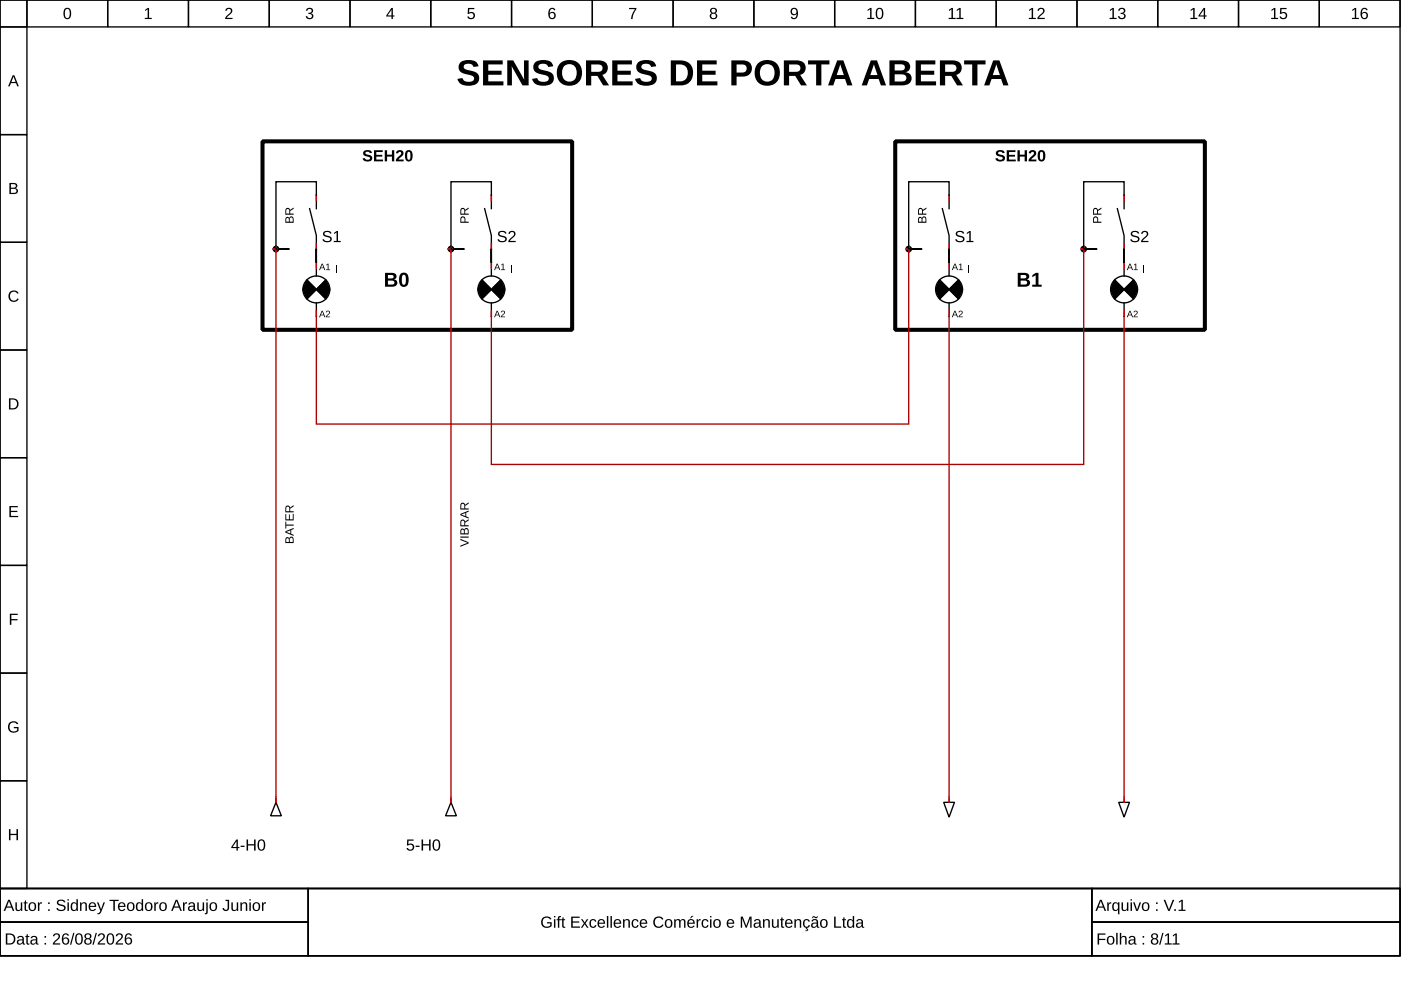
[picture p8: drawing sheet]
<svg xmlns="http://www.w3.org/2000/svg" width="297mm" height="210mm" viewBox="0 0 297 210" stroke-linecap="round" stroke-linejoin="round" font-family="sans-serif">
<g fill="none" stroke="#000" stroke-width=".29">
<path d="M0 0h296.8v188.4h-296.8zM0 0h5.7v5.7h-5.7zM5.7 0h17.1v5.7h-17.1zM22.8 0h17.2v5.7h-17.2zM40 0h17.1v5.7h-17.1zM57.1 0h17.1v5.7h-17.1zM74.2 0h17.1v5.7h-17.1zM91.3 0h17.2v5.7h-17.2zM108.5 0h17.1v5.7h-17.1zM125.6 0h17.1v5.7h-17.1zM142.7 0h17.1v5.7h-17.1zM159.8 0h17.2v5.7h-17.2z"/>
<path d="M177 0h17.1v5.7h-17.1zM194.1 0h17.1v5.7h-17.1zM211.2 0h17.1v5.7h-17.1zM228.3 0h17.2v5.7h-17.2zM245.5 0h17.1v5.7h-17.1zM262.6 0h17.1v5.7h-17.1zM279.7 0h17.1v5.7h-17.1zM0 5.7h5.7v22.8h-5.7zM0 28.5h5.7v22.9h-5.7zM0 51.4h5.7v22.8h-5.7zM65.1 59.4l4 4M65.6 44.2l1.5 5.7v8.6"/>
<path d="M67.1 44.2v-5.7h-8.6v14.3h2.9h-2.3M69.1 59.4l-4 4M102.2 59.4l4 4M102.8 44.2l1.4 5.7v8.6M104.2 44.2v-5.7h-8.6v14.3h2.9h-2.3M106.2 59.4l-4 4M199.2 59.4l4 4M199.8 44.2l1.4 5.7v8.6M201.2 44.2v-5.7h-8.5v14.3h2.8h-2.3M203.2 59.4l-4 4M236.3 59.4l4 4M236.9 44.2l1.4 5.7v8.6"/>
<path d="M238.3 44.2v-5.7h-8.5v14.3h2.8h-2.3M240.3 59.4l-4 4M0 74.2h5.7v22.8h-5.7zM67.1 64.2v2.9M104.2 64.2v2.9M201.2 64.2v2.9M238.3 64.2v2.9M0 97h5.7v22.9h-5.7zM0 119.9h5.7v22.8h-5.7zM0 142.7h5.7v22.8h-5.7zM0 165.5h5.7v22.9h-5.7zM58.5 170.1l1.2 2.9h-2.3z"/>
<path d="M58.5 169.3v.8M95.6 170.1l1.2 2.9h-2.3zM95.6 169.3v.8M200.1 170.1h2.3l-1.2 3.2zM201.2 169.3v.8M237.2 170.1h2.3l-1.2 3.2zM238.3 169.3v.8M0 188.4h296.8v14.3h-296.8zM0 188.4h65.4v7.1h-65.4zM0 195.5h65.4v7.2h-65.4zM65.4 188.4h166.1v14.3h-166.1zM231.5 188.4h65.3v7.1h-65.3z"/>
<path d="M231.5 195.5h65.3v7.2h-65.3z"/>
<circle cx="67.1" cy="61.4" r="2.85"/>
<circle cx="104.2" cy="61.4" r="2.85"/>
<circle cx="201.2" cy="61.4" r="2.85"/>
<circle cx="238.3" cy="61.4" r="2.85"/>
</g>
<g fill="#000">
<path d="M30.8 2.1l.5-.4h.3v2.1h.6v.2h-1.5v-.2h.6v-1.8l-.5 .4zM48 1.8a.76 .76 0 0 1 1.2 .2 .76 .76 0 0 1-.5 1.1l-.6 .7h1.2v.2h-1.6l.1-.4 .5-.5a.7 .7 0 0 0 .4-1.2l-.5 .1-.1 .3h-.3zM65.1 1.8a.69 .69 0 0 1 1-.1 .69 .69 0 0 1 0 1.1h-.2a.67 .67 0 0 1 .5 .9 .67 .67 0 0 1-1 .4l-.5-.5-.1-.2h.3a.48 .48 0 0 0 .7 .4 .48 .48 0 0 0 .2-.7l-.6-.1v-.3a.46 .46 0 0 0 .6-.2 .46 .46 0 0 0-.3-.6 .46 .46 0 0 0-.5 .4h-.3zM99.2 1.7h1.4v.2h-1.1v.8a.81 .81 0 0 1 1 .2 .81 .81 0 0 1-.1 1.1 .81 .81 0 0 1-1.1-.1l-.2-.4h.3a.53 .53 0 0 0 .8 .2 .53 .53 0 0 0 0-.8 .53 .53 0 0 0-.8 .1h-.3zM133.4 1.7h1.5l-.6 1.5-.2 .8h-.3l.1-.6 .7-1.5h-1.2zM71.2 56.4h.1v1.5h-.1zM108.3 56.4h.1v1.5h-.1zM205.3 56.4h.2v1.5h-.2zM242.4 56.4h.2v1.5h-.2zM2.1 61.9a1.18 1.18 0 0 1 1.8 .3l-.3 .1a.87 .87 0 0 0-1.3-.1 .87 .87 0 0 0 .1 1.3 .87 .87 0 0 0 1.3-.2l.3 .1a1.21 1.21 0 0 1-1.8 .4 1.21 1.21 0 0 1-.1-1.9zM2 107.3h1.8v.3h-1.5v.7h1.4v.3h-1.4v.8h1.5v.2h-1.8zM2.1 130.1h1.7v.3h-1.4v.9h1.3v.2h-1.3v1h-.3z"/>
<path d="M2 153.2a1.23 1.23 0 0 1 1.9 .3l-.3 .1a.9 .9 0 0 0-1.3-.2 .9 .9 0 0 0-.2 1.2 1 1 0 0 0 1.5 .2v-.4h-.7v-.3h1v.8a1.29 1.29 0 0 1-1.8 .2 1.29 1.29 0 0 1-.1-1.9zM1.9 175.8h.3v1h1.3v-1h.3v2.3h-.3v-1h-1.3v1h-.3z"/>
<path d="M2.7 16h.3l1 2.3h-.3l-.3-.7h-1.1l-.2 .7h-.4zM2.9 16.2l-.5 1.2h.9z"/>
<path d="M13.8 1.8a.88 .88 0 0 1 1 .1 .88 .88 0 0 1 .3 1 .88 .88 0 0 1-.8 1.2 .88 .88 0 0 1-.8-1.2v-.7zM14 2a1.59 1.59 0 0 0 .1 1.8h.2a1.09 1.09 0 0 0 .4-1.5l-.3-.4z"/>
<path d="M83 1.7h.3v1.6h.3v.2h-.3v.5h-.3v-.5h-1.1v-.2zM83 2l-.8 1.3h.8z"/>
<path d="M97.5 13.3a2.94 2.94 0 0 1 3.7 .1l.3 .7-1.1 .1a1.13 1.13 0 0 0-1-.7 1.13 1.13 0 0 0-1.1 .6v.2a4.6 4.6 0 0 0 2.4 .9 1.5 1.5 0 0 1 .9 1.7 1.5 1.5 0 0 1-1.5 1.2 2.69 2.69 0 0 1-3-1l-.1-.4 1.1-.2a1.44 1.44 0 0 0 2.3 .5 .85 .85 0 0 0-.9-1.1l-.8-.2a1.48 1.48 0 0 1-1.3-.8 1.48 1.48 0 0 1 .1-1.6zM102.4 12.8h4.2v.9h-3.1v1.3h2.9v.9h-2.9v1.3h3.2v.9h-4.3zM107.5 12.8h1.3l2.4 4.1-.1-4.1h1v5.3h-1.3l-2.3-4.1v4.1h-1zM113.4 13.3a2.94 2.94 0 0 1 3.7 .1l.2 .7-1.1 .1a1.13 1.13 0 0 0-1-.7 1.13 1.13 0 0 0-1.1 .6l.1 .2a4.6 4.6 0 0 0 2.3 .9 1.5 1.5 0 0 1 .9 1.7 1.5 1.5 0 0 1-1.4 1.2 2.69 2.69 0 0 1-3.1-1l-.1-.4 1.1-.2a1.44 1.44 0 0 0 2.4 .5 .85 .85 0 0 0-1-1.1l-.7-.2a1.48 1.48 0 0 1-1.4-.8 1.48 1.48 0 0 1 .2-1.6zM118.8 13.4a2.78 2.78 0 0 1 3.7-.2 2.78 2.78 0 0 1 .6 3.7 2.76 2.76 0 0 1-3.8 .9 2.76 2.76 0 0 1-1-3.7zM119.6 14.1a1.96 1.96 0 0 0 1.1 3.2 1.81 1.81 0 0 0 1.5-2.6 1.53 1.53 0 0 0-2.6-.6zM124.2 12.8h2.7a1.59 1.59 0 0 1 1.9 1.1 1.59 1.59 0 0 1-1.1 2l1.4 2.2h-1.2l-1.2-2h-1.3v2h-1.2zM125.4 13.7v1.5h1.4a.8 .8 0 0 0 1-.8 .8 .8 0 0 0-1-.7zM129.8 12.8h4.2v.9h-3.1v1.3h2.8v.9h-2.8v1.3h3.2v.9h-4.3zM135.2 13.3a2.94 2.94 0 0 1 3.7 .1l.2 .7-1.1 .1a1.13 1.13 0 0 0-1-.7 1.13 1.13 0 0 0-1 .6v.2a4.6 4.6 0 0 0 2.3 .9 1.5 1.5 0 0 1 .9 1.7 1.5 1.5 0 0 1-1.4 1.2 2.69 2.69 0 0 1-3-1l-.2-.4 1.1-.2a1.44 1.44 0 0 0 2.4 .5 .85 .85 0 0 0-.9-1.1l-.8-.2a1.48 1.48 0 0 1-1.4-.8 1.48 1.48 0 0 1 .2-1.6zM142.2 12.8a7.3 7.3 0 0 1 3.3 .2 2.68 2.68 0 0 1 1.4 3 2.68 2.68 0 0 1-2.5 2.1h-2.2zM143.3 13.7v3.5a1.85 1.85 0 0 0 2.4-1 1.72 1.72 0 0 0-1.6-2.5zM147.8 12.8h4.2v.9h-3.1v1.3h2.8v.9h-2.8v1.3h3.2v.9h-4.3zM155.1 12.8h2.3a1.73 1.73 0 0 1 2 1.7 1.73 1.73 0 0 1-1.9 1.7h-1.3v1.9h-1.1zM156.2 13.7v1.7a2.29 2.29 0 0 0 1.9-.2l.1-.2a.86 .86 0 0 0 0-1 .86 .86 0 0 0-.9-.3zM160.7 13.4a2.78 2.78 0 0 1 3.7-.2 2.78 2.78 0 0 1 .6 3.7 2.76 2.76 0 0 1-3.7 .9 2.76 2.76 0 0 1-1-3.7zM161.5 14.1a1.96 1.96 0 0 0 1.2 3.2 1.81 1.81 0 0 0 1.4-2.6 1.53 1.53 0 0 0-2.6-.6zM166.2 12.8h2.6a1.59 1.59 0 0 1 2 1.1 1.59 1.59 0 0 1-1.2 2l1.5 2.2h-1.3l-1.2-2h-1.3v2h-1.1zM167.3 13.7v1.5h1.5a.8 .8 0 0 0 .9-.8 .8 .8 0 0 0-1-.7zM171.3 12.8h4.6v.9h-1.8v4.4h-1.1v-4.4h-1.7zM177.5 12.8h1.3l1.9 5.3h-1.1l-.4-1.3h-2.1l-.4 1.3h-1.1zM178.2 13.6l-.8 2.3h1.5zM184.6 12.8h1.3l2 5.3h-1.1l-.5-1.3h-2l-.5 1.3h-1.1zM185.3 13.6l-.8 2.3h1.5zM188.6 12.8h2.4a1.51 1.51 0 0 1 1.9 1.6l-.4 .7-.5 .2a1.39 1.39 0 0 1 1.3 1.5 1.39 1.39 0 0 1-1.6 1.3h-3.1zM189.7 13.6v1.3h1.3a.69 .69 0 0 0 .9-.6 .69 .69 0 0 0-.9-.7zM189.7 15.8v1.5h1.4a.77 .77 0 0 0 1-.5 .77 .77 0 0 0-.5-1zM194.1 12.8h4.2v.9h-3v1.3h2.8v.9h-2.8v1.3h3.2v.9h-4.4zM199.3 12.8h2.6a1.59 1.59 0 0 1 2 1.1 1.59 1.59 0 0 1-1.2 2l1.5 2.2h-1.3l-1.2-2h-1.3v2h-1.1zM200.4 13.7v1.5h1.4a.8 .8 0 0 0 1-.8 .8 .8 0 0 0-1-.7zM204.4 12.8h4.5v.9h-1.7v4.4h-1.1v-4.4h-1.7zM210.6 12.8h1.3l1.9 5.3h-1.1l-.4-1.3h-2.1l-.4 1.3h-1.1zM211.2 13.6l-.7 2.3h1.5z"/>
<path d="M116.6 1.8a.74 .74 0 0 1 1.2 .3l-.3 .1a.49 .49 0 0 0-.7-.3 .49 .49 0 0 0-.2 .6l-.1 .3a.77 .77 0 0 1 1.2 0 .77 .77 0 0 1-.1 1.2 .77 .77 0 0 1-1.1-.2l-.2-.5v-.8zM116.5 3.3a.5 .5 0 0 0 1 0 .5 .5 0 0 0-1 0z"/>
<path d="M150.7 1.8a.7 .7 0 0 1 1-.1 .7 .7 0 0 1 .1 1l-.2 .1a.69 .69 0 0 1 .4 .9 .69 .69 0 0 1-1 .4 .64 .64 0 0 1-.5-.6 .64 .64 0 0 1 .4-.7l-.3-.4zM150.8 2.3a.45 .45 0 0 0 .9 0 .45 .45 0 0 0-.9 0zM150.8 3.4a.5 .5 0 0 0 1 0 .5 .5 0 0 0-1 0z"/>
<path d="M167.8 1.9a.86 .86 0 0 1 1.1-.1 .86 .86 0 0 1 .3 1 .9 .9 0 0 1-.3 1.1 .9 .9 0 0 1-1.1 0l-.1-.3 .2-.1a.5 .5 0 0 0 .7 .3 .5 .5 0 0 0 .3-.6v-.3a.76 .76 0 0 1-1.2 .1 .76 .76 0 0 1 .1-1.1zM168 2a.54 .54 0 0 0 .1 .9 .54 .54 0 0 0 .8-.3 .54 .54 0 0 0-.5-.7z"/>
<path d="M184 2.1l.5-.4h.3v2.1h.6v.2h-1.5v-.2h.6v-1.8l-.5 .4zM186 1.8a.88 .88 0 0 1 1 .1 .88 .88 0 0 1 .3 1 .88 .88 0 0 1-.8 1.2 .88 .88 0 0 1-.8-1.2v-.7zM186.2 2a1.59 1.59 0 0 0 .1 1.8h.2a1.09 1.09 0 0 0 .4-1.5l-.3-.4z"/>
<path d="M201.2 2.1l.6-.4h.2v2.1h.6v.2h-1.5v-.2h.6v-1.8l-.5 .4zM202.9 2.1l.5-.4h.3v2.1h.6v.2h-1.5v-.2h.6v-1.8l-.5 .4z"/>
<path d="M218.2 2.1l.6-.4h.2v2.1h.6v.2h-1.5v-.2h.6v-1.8l-.5 .4zM220.2 1.8a.76 .76 0 0 1 1.2 .2 .76 .76 0 0 1-.4 1.1l-.7 .7h1.2v.2h-1.6l.1-.4 .6-.5a.7 .7 0 0 0 .3-1.2l-.5 .1-.1 .3h-.3z"/>
<path d="M235.3 2.1l.6-.4h.3v2.1h.5v.2h-1.4v-.2h.6v-1.8l-.6 .4zM237.3 1.8a.69 .69 0 0 1 1-.1 .69 .69 0 0 1 0 1.1h-.2a.67 .67 0 0 1 .5 .9 .67 .67 0 0 1-1 .4l-.5-.5-.1-.2h.3a.48 .48 0 0 0 .7 .4 .48 .48 0 0 0 .2-.7l-.6-.1v-.3a.46 .46 0 0 0 .7-.2 .46 .46 0 0 0-.4-.6 .46 .46 0 0 0-.5 .4h-.3z"/>
<path d="M252.5 2.1l.5-.4h.3v2.1h.6v.2h-1.5v-.2h.6v-1.8l-.5 .4zM255.2 1.7h.3v1.6h.3v.2h-.3v.5h-.3v-.5h-1.1v-.2zM255.2 2l-.8 1.3h.8z"/>
<path d="M269.6 2.1l.5-.4h.3v2.1h.6v.2h-1.5v-.2h.6v-1.8l-.5 .4zM271.4 1.7h1.4v.2h-1.1v.8a.81 .81 0 0 1 1.1 .2 .81 .81 0 0 1-.2 1.1 .81 .81 0 0 1-1.1-.1l-.2-.4h.3a.53 .53 0 0 0 .8 .2 .53 .53 0 0 0 .1-.8 .53 .53 0 0 0-.8 .1h-.3z"/>
<path d="M286.7 2.1l.6-.4h.2v2.1h.6v.2h-1.5v-.2h.6v-1.8l-.5 .4zM288.8 1.8a.74 .74 0 0 1 1.2 .3l-.3 .1a.49 .49 0 0 0-.6-.3 .49 .49 0 0 0-.3 .6v.3a.77 .77 0 0 1 1.1 0 .77 .77 0 0 1-.1 1.2 .77 .77 0 0 1-1.1-.2l-.2-.5v-.8zM288.7 3.3a.5 .5 0 0 0 1 0 .5 .5 0 0 0-1 0z"/>
<path d="M77.1 32.1a1.1 1.1 0 0 1 1.8 .3l-.5 .1a.45 .45 0 0 0-.5-.3 .45 .45 0 0 0-.4 .4l.5 .2a.75 .75 0 0 1 .9 .8 .75 .75 0 0 1-1 .6l-.8-.2-.2-.4 .5-.1a.57 .57 0 0 0 .5 .4 .57 .57 0 0 0 .5-.4l-1.1-.5a.61 .61 0 0 1-.2-.9zM79.3 31.9h1.8v.3h-1.3v.6h1.2v.4h-1.2v.6h1.4v.4h-1.9zM81.6 31.9h.5v.9h1v-.9h.5v2.3h-.5v-1h-1v1h-.5zM84.2 32a.8 .8 0 0 1 1.3 .2 .8 .8 0 0 1-.5 1.1l-.5 .5h1.1v.4h-1.7a2.77 2.77 0 0 1 1.1-1.6 .32 .32 0 0 0-.2-.4 .32 .32 0 0 0-.4 .3h-.4zM86.1 32a.87 .87 0 0 1 1.1 0 .87 .87 0 0 1 .3 1 .88 .88 0 0 1-.8 1.2 .88 .88 0 0 1-.8-1.2zM86.5 32.3l-.2 .5a.72 .72 0 0 0 .5 1.1l.2-.7a.72 .72 0 0 0-.4-1z"/>
<path d="M211.2 32.1a1.1 1.1 0 0 1 1.8 .3l-.5 .1a.45 .45 0 0 0-.5-.3 .45 .45 0 0 0-.3 .4l.5 .2a.75 .75 0 0 1 .9 .8 .75 .75 0 0 1-1 .6l-.9-.2-.2-.4 .5-.1a.57 .57 0 0 0 .6 .4 .57 .57 0 0 0 .5-.4l-1.1-.5a.61 .61 0 0 1-.3-.9zM213.4 31.9h1.9v.3h-1.4v.6h1.3v.4h-1.3v.6h1.5v.4h-2zM215.7 31.9h.5v.9h1v-.9h.5v2.3h-.5v-1h-1v1h-.5zM218.4 32a.8 .8 0 0 1 1.2 .2 .8 .8 0 0 1-.5 1.1l-.5 .5h1.1v.4h-1.6a2.77 2.77 0 0 1 1.1-1.6 .32 .32 0 0 0-.2-.4 .32 .32 0 0 0-.4 .3h-.5zM220.3 32a.87 .87 0 0 1 1 0 .87 .87 0 0 1 .3 1 .88 .88 0 0 1-.8 1.2 .88 .88 0 0 1-.8-1.2zM220.6 32.3l-.1 .5a.72 .72 0 0 0 .4 1.1l.3-.7a.72 .72 0 0 0-.5-1z"/>
<path d="M2 38.8a1.53 1.53 0 0 1 1.6 .3l.1 .5-.5 .3a.64 .64 0 0 1 .6 .8 .64 .64 0 0 1-.8 .4h-1zM2.3 39v.8h.8l.2-.2-.1-.5zM2.3 40v.9l1.1-.1a.42 .42 0 0 0-.2-.7z"/>
<path d="M60.7 46h.4l.2 .3a.48 .48 0 0 1 .6-.4 .48 .48 0 0 1 .4 .6v.7h-1.8v-.9zM60.7 46.3v.7h.5v-.7zM61.6 46.2l-.2 .8h.7l-.1-.8zM60.6 44.2l.6-.1 .3 .4 .8-.5v.3l-.8 .4v.6h.8v.2h-1.8zM60.8 44.4l-.1 .9h.6v-.9z"/>
<path d="M68.2 55.9h.2l.6 1.4h-.2l-.2-.4h-.6l-.2 .4h-.2zM68.3 56l-.2 .7h.5zM69.2 56.1l.5-.2v1.2h.3v.2h-.9v-.2h.4v-1l-.3 .2z"/>
<path d="M68.6 49.2a1.07 1.07 0 0 1 1.7 .3h-.3a.58 .58 0 0 0-.7-.3 .58 .58 0 0 0-.4 .5l.6 .3a.72 .72 0 0 1 .8 .7 .72 .72 0 0 1-.9 .7 .87 .87 0 0 1-1-.6l.3-.1a.71 .71 0 0 0 .7 .4 .71 .71 0 0 0 .6-.5l-.5-.3a.76 .76 0 0 1-.8-.3 .76 .76 0 0 1-.1-.8zM70.8 49.4l.6-.4h.3v2.1h.5v.2h-1.4v-.2h.6v-1.8l-.6 .3z"/>
<path d="M81.6 57.8a3.5 3.5 0 0 1 2.2 .2 .67 .67 0 0 1 .3 .7 .67 .67 0 0 1-.6 .5 .76 .76 0 0 1 .8 .8 .76 .76 0 0 1-.9 .8h-1.8zM82.3 58.3v.7h.9l.2-.2-.1-.4zM82.3 59.5v.8l1.2-.1a.41 .41 0 0 0-.1-.7zM84.9 58.1a1.01 1.01 0 0 1 1.2-.2 1.01 1.01 0 0 1 .5 1.1 1.3 1.3 0 0 1-1.3 1.8 2 2 0 0 1-.6-2.3zM85.4 58.4l-.2 .5a1.82 1.82 0 0 0 .3 1.5 .68 .68 0 0 0 .6-1.1l-.1-.2a.5 .5 0 0 0 0-.7 .5 .5 0 0 0-.6 0z"/>
<path d="M97.7 46a.55 .55 0 0 1 .7-.1 .55 .55 0 0 1 .3 .6v.5h.7v.2h-1.8zM97.9 46.2l-.1 .8h.7v-.7zM97.7 44.2l.6-.1 .3 .4 .8-.5v.3l-.8 .4v.6h.8v.2h-1.8zM97.9 44.4l-.1 .9h.6v-.9z"/>
<path d="M105.3 55.9h.2l.6 1.4h-.2l-.2-.4h-.6l-.2 .4h-.1zM105.4 56l-.2 .7h.5zM106.3 56.1l.5-.2v1.2h.3v.2h-.9v-.2h.4v-1l-.3 .2z"/>
<path d="M105.7 49.2a1.07 1.07 0 0 1 1.7 .3h-.3a.58 .58 0 0 0-.7-.3 .58 .58 0 0 0-.4 .5l.6 .3a.72 .72 0 0 1 .8 .7 .72 .72 0 0 1-.9 .7 .87 .87 0 0 1-1-.6l.3-.1a.71 .71 0 0 0 .7 .4 .71 .71 0 0 0 .6-.5l-.5-.3a.76 .76 0 0 1-.8-.3 .76 .76 0 0 1-.1-.8zM108 49.1a.76 .76 0 0 1 1.2 .2 .76 .76 0 0 1-.4 1.1l-.7 .7h1.2v.2h-1.5l.1-.4 .5-.5a.7 .7 0 0 0 .3-1.2l-.5 .1-.1 .3h-.3z"/>
<path d="M194.8 46h.4l.3 .3a.48 .48 0 0 1 .6-.4 .48 .48 0 0 1 .3 .6v.7h-1.8l.1-.9zM194.9 46.3l-.1 .7h.6l-.1-.7zM195.7 46.2l-.1 .8h.6l-.1-.8zM194.8 44.2l.5-.1 .4 .4 .7-.5v.3l-.7 .4v.6h.7v.2h-1.8zM194.9 44.4l-.1 .9h.7l-.1-.9z"/>
<path d="M202.4 55.9h.2l.5 1.4h-.2l-.1-.4h-.6l-.2 .4h-.2zM202.5 56l-.3 .7h.5zM203.3 56.1l.5-.2v1.2h.3v.2h-.8v-.2h.3v-1l-.3 .2z"/>
<path d="M202.7 49.2a1.07 1.07 0 0 1 1.7 .3h-.3a.58 .58 0 0 0-.6-.3 .58 .58 0 0 0-.5 .5l.6 .3a.72 .72 0 0 1 .9 .7 .72 .72 0 0 1-1 .7 .87 .87 0 0 1-1-.6l.3-.1a.71 .71 0 0 0 .7 .4 .71 .71 0 0 0 .7-.5l-.6-.3a.76 .76 0 0 1-.8-.3 .76 .76 0 0 1-.1-.8zM205 49.4l.5-.4h.3v2.1h.6v.2h-1.5v-.2h.6v-1.8l-.5 .3z"/>
<path d="M215.8 57.8a3.5 3.5 0 0 1 2.1 .2 .67 .67 0 0 1 .3 .7 .67 .67 0 0 1-.5 .5 .76 .76 0 0 1 .7 .8 .76 .76 0 0 1-.8 .8h-1.8zM216.4 58.3v.7h.9l.3-.2-.1-.4zM216.4 59.5v.8l1.2-.1a.41 .41 0 0 0-.1-.7zM218.9 58.3l.7-.5h.6v2.6h.6v.4h-1.9v-.4h.7v-2.1l-.7 .5z"/>
<path d="M231.9 46a.55 .55 0 0 1 .6-.1 .55 .55 0 0 1 .3 .6v.5h.7v.2h-1.7zM232.1 46.2l-.2 .8h.7v-.7zM231.9 44.2l.5-.1 .4 .4 .7-.5v.3l-.7 .4v.6h.7v.2h-1.7zM232 44.4l-.1 .9h.7l-.1-.9z"/>
<path d="M239.5 55.9h.2l.5 1.4h-.2l-.1-.4h-.6l-.2 .4h-.2zM239.6 56l-.3 .7h.5zM240.4 56.1l.5-.2v1.2h.3v.2h-.8v-.2h.3v-1l-.3 .2z"/>
<path d="M239.8 49.2a1.07 1.07 0 0 1 1.7 .3h-.3a.58 .58 0 0 0-.6-.3 .58 .58 0 0 0-.5 .5l.6 .3a.72 .72 0 0 1 .9 .7 .72 .72 0 0 1-1 .7 .87 .87 0 0 1-1-.6l.3-.1a.71 .71 0 0 0 .7 .4 .71 .71 0 0 0 .7-.5l-.6-.3a.76 .76 0 0 1-.8-.3 .76 .76 0 0 1-.1-.8zM242.2 49.1a.76 .76 0 0 1 1.2 .2 .76 .76 0 0 1-.5 1.1l-.6 .7h1.2v.2h-1.6l.1-.4 .5-.5a.7 .7 0 0 0 .4-1.2l-.5 .1-.2 .3h-.3z"/>
<path d="M68.2 65.9h.2l.6 1.4h-.2l-.2-.4h-.6l-.2 .4h-.2zM68.3 66l-.2 .7h.5zM69.2 66a.47 .47 0 0 1 .7 .2 .47 .47 0 0 1-.4 .6l-.2 .3h.7v.2h-.9l.5-.7a.28 .28 0 0 0 .1-.5 .28 .28 0 0 0-.4 .1h-.2z"/>
<path d="M105.3 65.9h.2l.6 1.4h-.2l-.2-.4h-.6l-.2 .4h-.1zM105.4 66l-.2 .7h.5zM106.3 66a.47 .47 0 0 1 .7 .2 .47 .47 0 0 1-.4 .6l-.2 .3h.7v.2h-.9l.5-.7a.28 .28 0 0 0 .1-.5 .28 .28 0 0 0-.4 .1h-.2z"/>
<path d="M202.4 65.9h.2l.5 1.4h-.2l-.1-.4h-.6l-.2 .4h-.2zM202.5 66l-.3 .7h.5zM203.4 66a.47 .47 0 0 1 .7 .2 .47 .47 0 0 1-.4 .6l-.3 .3h.7v.2h-.9l.5-.7a.28 .28 0 0 0 .2-.5 .28 .28 0 0 0-.5 .1h-.2z"/>
<path d="M239.5 65.9h.2l.5 1.4h-.2l-.1-.4h-.6l-.2 .4h-.2zM239.6 66l-.3 .7h.5zM240.5 66a.47 .47 0 0 1 .7 .2 .47 .47 0 0 1-.4 .6l-.3 .3h.7v.2h-.9l.5-.7a.28 .28 0 0 0 .2-.5 .28 .28 0 0 0-.5 .1h-.2z"/>
<path d="M1.9 84.5h.8a1.18 1.18 0 0 1 1.2 1.1 1.18 1.18 0 0 1-1.1 1.2h-.9zM2.2 84.7v1.9h.5a.97 .97 0 0 0 .9-1.3 .97 .97 0 0 0-1.4-.6z"/>
<path d="M60.7 113.9h.4l.2 .3a.48 .48 0 0 1 .6-.4 .48 .48 0 0 1 .4 .6v.7h-1.8v-.9zM60.7 114.2v.7h.5v-.7zM61.6 114.1l-.2 .8h.7l-.1-.8zM60.5 112.6l1.8-.7v.3l-.6 .2v.8l.6 .2v.2l-1.8-.7zM60.7 112.8l.9 .3v-.6zM60.5 110.6h.2v.6h1.6v.3h-1.6v.6h-.2zM60.5 109h.2v1.1h.6v-1h.2v1h.6v-1.1h.2v1.3h-1.8zM60.6 107.3l.6-.1 .3 .4 .8-.5v.3l-.8 .4v.6h.8v.2h-1.8zM60.8 107.5l-.1 .9h.6v-.9z"/>
<path d="M97.6 114.2l1.8 .8v.2l-1.8 .7v-.2l1.6-.6-1.6-.6zM97.6 113.8h1.8v.2h-1.8zM97.8 112.1h.4l.2 .3a.48 .48 0 0 1 .6-.4 .48 .48 0 0 1 .4 .6v.7h-1.8v-1zM97.9 112.4l-.1 .7h.6l-.1-.7zM98.7 112.2l-.2 .9h.7l-.1-.8zM97.7 110.3l.6-.1 .3 .4 .8-.5v.3l-.8 .4v.6h.8v.2h-1.8zM97.9 110.5l-.1 .9h.6v-.9zM97.6 109l1.8-.7v.2l-.5 .2v.8l.5 .2v.3l-1.8-.8zM97.8 109.1l.9 .3v-.6zM97.7 106.7l.6-.1 .3 .4 .8-.5v.3l-.8 .4v.6h.8v.2h-1.8zM97.9 106.9l-.1 .9h.6v-.9z"/>
<path d="M50.1 178h.3v1.6h.4v.2h-.4v.5h-.3v-.5h-1.1v-.2zM50.1 178.3l-.8 1.3h.8zM51 179.3h.8v.3h-.8zM52.3 178h.3v1h1.3v-1h.3v2.3h-.3v-1h-1.3v1h-.3zM55 178.1a.88 .88 0 0 1 1 .1 .88 .88 0 0 1 .2 1 .88 .88 0 0 1-.8 1.2 .88 .88 0 0 1-.8-1.2l.1-.7zM55.1 178.3a1.59 1.59 0 0 0 .2 1.8h.1a1.09 1.09 0 0 0 .5-1.5l-.3-.4z"/>
<path d="M86.3 178h1.4v.2h-1.1v.8a.81 .81 0 0 1 1.1 .2 .81 .81 0 0 1-.1 1.1 .81 .81 0 0 1-1.1-.1l-.3-.4h.3a.53 .53 0 0 0 .8 .2 .53 .53 0 0 0 .1-.8 .53 .53 0 0 0-.8 .1h-.3zM88.1 179.3h.9v.3h-.9zM89.4 178h.3v1h1.3v-1h.3v2.3h-.3v-1h-1.3v1h-.3zM92.1 178.1a.88 .88 0 0 1 1 .1 .88 .88 0 0 1 .2 1 .88 .88 0 0 1-.8 1.2 .88 .88 0 0 1-.8-1.2l.1-.7zM92.2 178.3a1.59 1.59 0 0 0 .2 1.8h.1a1.09 1.09 0 0 0 .5-1.5l-.3-.4z"/>
<path d="M1.7 190.8h.4l.9 2.3h-.3l-.3-.7h-1l-.3 .7h-.3zM1.9 191l-.4 1.2h.8zM3.3 191.3h.3v1.2a.44 .44 0 0 0 .5 .5 .44 .44 0 0 0 .3-.6v-1.1h.3v1.8h-.3v-.3a.61 .61 0 0 1-.7 .4 .61 .61 0 0 1-.4-.7zM5.3 190.9h.2v.4h.3v.2h-.3v1.2l.1 .2h.3v.2h-.5l-.1-.1-.1-1.5h-.2v-.2h.2zM6.2 191.5a.91 .91 0 0 1 1.5 .6 .91 .91 0 0 1-1.1 1l-.4-.2-.1-.4zM6.6 191.6a.71 .71 0 0 0-.3 .9 .71 .71 0 0 0 .8 .4 .82 .82 0 0 0-.2-1.4zM8 191.3h.3v.4l.2-.3 .4-.1v.3h-.3l-.2 .3-.1 1.2h-.3zM10.2 191.3h.3v.4h-.3zM10.2 192.8h.3v.3h-.3zM12.2 191a1.07 1.07 0 0 1 1.7 .3h-.4a.58 .58 0 0 0-.6-.3 .58 .58 0 0 0-.5 .5l.6 .3a.72 .72 0 0 1 .9 .7 .72 .72 0 0 1-1 .7 .87 .87 0 0 1-1-.6l.4-.1a.71 .71 0 0 0 .7 .4 .71 .71 0 0 0 .6-.5l-.6-.3a.76 .76 0 0 1-.7-.3 .76 .76 0 0 1-.1-.8zM14.3 190.7h.3v.2h-.3zM14.3 191.3h.3v1.8h-.3zM15.1 191.5l.5-.2 .6 .3v-.9h.3v2.4h-.3v-.3a.69 .69 0 0 1-.9 .3 .69 .69 0 0 1-.3-.9zM15.4 191.7a.88 .88 0 0 0 .3 1.2 .75 .75 0 0 0 .5-.7 .75 .75 0 0 0-.5-.7zM17 191.3h.2l.1 .3a.61 .61 0 0 1 .7-.3 .61 .61 0 0 1 .4 .6v1.2h-.3v-1.1a.44 .44 0 0 0-.5-.5 .44 .44 0 0 0-.3 .6v1h-.3zM19 191.5a.82 .82 0 0 1 1-.1 .82 .82 0 0 1 .4 .9h-1.3a.53 .53 0 0 0 .3 .6 .53 .53 0 0 0 .7-.2h.2a.9 .9 0 0 1-1.2 .3 .9 .9 0 0 1-.2-1.3zM19.2 191.7l-.1 .4h1l-.3-.6zM20.6 191.3h.3l.5 1.5 .5-1.5h.4l-.7 1.8a.77 .77 0 0 1-.9 .7v-.2h.3l.3-.5zM23.2 190.8h2v.2h-.8v2.1h-.4v-2.1h-.8zM25.2 191.5a.82 .82 0 0 1 1-.1 .82 .82 0 0 1 .4 .9h-1.3a.53 .53 0 0 0 .3 .6 .53 .53 0 0 0 .7-.2h.3a.9 .9 0 0 1-1.3 .3 .9 .9 0 0 1-.2-1.3zM25.5 191.7l-.2 .4h1l-.3-.6zM27.1 191.5a.91 .91 0 0 1 1.4 .6 .91 .91 0 0 1-1 1l-.4-.2-.2-.4zM27.4 191.6a.71 .71 0 0 0-.2 .9 .71 .71 0 0 0 .8 .4 .82 .82 0 0 0-.3-1.4zM29 191.5l.5-.2 .5 .3v-.9h.3l.1 2.4h-.3l-.1-.3a.69 .69 0 0 1-.8 .3 .69 .69 0 0 1-.4-.9zM29.2 191.7a.88 .88 0 0 0 .4 1.2 .75 .75 0 0 0 .5-.7 .75 .75 0 0 0-.5-.7zM30.9 191.5a.91 .91 0 0 1 1.4 .6 .91 .91 0 0 1-1 1l-.4-.2-.2-.4zM31.2 191.6a.71 .71 0 0 0-.2 .9 .71 .71 0 0 0 .8 .4 .82 .82 0 0 0-.3-1.4zM32.7 191.3h.3v.4l.2-.3 .4-.1v.3h-.4l-.1 .3-.1 1.2h-.3zM34 191.5a.91 .91 0 0 1 1.4 .6 .91 .91 0 0 1-1.1 1l-.3-.2-.2-.4zM34.3 191.6a.71 .71 0 0 0-.3 .9 .71 .71 0 0 0 .8 .4 .82 .82 0 0 0-.2-1.4zM37.2 190.8h.4l1 2.3h-.4l-.2-.7h-1.1l-.3 .7h-.3zM37.4 191l-.4 1.2h.9zM38.8 191.3h.3v.4l.2-.3 .3-.1v.3h-.3l-.2 .3v1.2h-.3zM40.1 191.4a.72 .72 0 0 1 .8-.1 .72 .72 0 0 1 .4 .6v.9l.3 .1v.2h-.4l-.2-.3a.61 .61 0 0 1-.7 .4 .61 .61 0 0 1-.4-.7 .61 .61 0 0 1 .7-.5h.4a.41 .41 0 0 0-.2-.5 .41 .41 0 0 0-.6 .3h-.3zM40.3 192.3a.4 .4 0 0 0 .1 .7 .4 .4 0 0 0 .6-.3v-.5zM41.8 191.3h.3v1.2a.44 .44 0 0 0 .5 .5 .44 .44 0 0 0 .4-.6v-1.1h.3v1.8h-.3v-.3a.61 .61 0 0 1-.7 .4 .61 .61 0 0 1-.5-.7zM43.7 190.7h.3v.2h-.3zM43.7 191.3h.3v2.1a.44 .44 0 0 1-.6 .4v-.2l.3-.1zM44.6 191.5a.91 .91 0 0 1 1.4 .6 .91 .91 0 0 1-1 1l-.4-.2-.2-.4zM44.9 191.6a.71 .71 0 0 0-.2 .9 .71 .71 0 0 0 .8 .4 .82 .82 0 0 0-.3-1.4zM47.8 190.8h.8v1.6a.71 .71 0 0 1-.7 .8 .71 .71 0 0 1-.7-.7h.3a.39 .39 0 0 0 .4 .4 .39 .39 0 0 0 .4-.5v-1.4h-.5zM49.1 191.3h.3v1.2a.44 .44 0 0 0 .4 .5 .44 .44 0 0 0 .4-.6v-1.1h.3v1.8h-.3v-.3a.61 .61 0 0 1-.7 .4 .61 .61 0 0 1-.4-.7zM51 191.3h.3v.3a.61 .61 0 0 1 .7-.3 .61 .61 0 0 1 .4 .6v1.2h-.3v-1.1a.44 .44 0 0 0-.5-.5 .44 .44 0 0 0-.3 .6v1h-.3zM52.9 190.7h.3v.2h-.3zM52.9 191.3h.3v1.8h-.3zM53.7 191.5a.91 .91 0 0 1 1.5 .6 .91 .91 0 0 1-1.1 1l-.4-.2-.1-.4zM54.1 191.6a.71 .71 0 0 0-.3 .9 .71 .71 0 0 0 .8 .4 .82 .82 0 0 0-.2-1.4zM55.5 191.3h.3v.4l.2-.3 .4-.1v.3h-.3l-.2 .3-.1 1.2h-.3z"/>
<path d="M1.2 197.9h.8a1.18 1.18 0 0 1 1.3 1.1 1.18 1.18 0 0 1-1.2 1.3h-.9zM1.6 198.2v1.8h.5a.97 .97 0 0 0 .8-1.2 .97 .97 0 0 0-1.3-.6zM3.9 198.5a.72 .72 0 0 1 .7-.1 .72 .72 0 0 1 .5 .6v.9l.2 .2v.2h-.4l-.1-.4a.61 .61 0 0 1-.8 .5 .61 .61 0 0 1-.4-.8 .61 .61 0 0 1 .7-.4h.5a.41 .41 0 0 0-.3-.5 .41 .41 0 0 0-.5 .2h-.4zM4 199.5a.4 .4 0 0 0 .1 .6 .4 .4 0 0 0 .6-.3l.1-.4zM5.7 198.1h.2v.4h.3v.2h-.3v1.1l.1 .2h.3v.3h-.6l-.1-.2v-1.4h-.2v-.2h.2zM6.7 198.5a.72 .72 0 0 1 .8-.1 .72 .72 0 0 1 .4 .6v.9l.3 .2v.2h-.4l-.2-.4a.61 .61 0 0 1-.7 .5 .61 .61 0 0 1-.5-.8 .61 .61 0 0 1 .8-.4h.4a.41 .41 0 0 0-.3-.5 .41 .41 0 0 0-.5 .2h-.3zM6.9 199.5a.4 .4 0 0 0 .1 .6 .4 .4 0 0 0 .5-.3l.1-.4zM9.4 198.5h.4v.3h-.4zM9.4 199.9h.4v.4h-.4zM11.5 198a.76 .76 0 0 1 1.2 .2 .76 .76 0 0 1-.5 1.1l-.7 .7h1.3v.3h-1.6l.1-.4 .5-.6a.7 .7 0 0 0 .4-1.1h-.5l-.2 .3h-.3zM13.5 198a.74 .74 0 0 1 1.1 .4h-.3a.49 .49 0 0 0-.6-.2 .49 .49 0 0 0-.3 .6v.3a.77 .77 0 0 1 1.1 0 .77 .77 0 0 1-.1 1.1 .77 .77 0 0 1-1.1-.2l-.2-.5v-.7zM13.4 199.5a.5 .5 0 0 0 1 0 .5 .5 0 0 0-1 0zM15.5 197.8h.3l-.7 2.5h-.3zM16.3 198a.88 .88 0 0 1 1 .1 .88 .88 0 0 1 .3 1 .88 .88 0 0 1-.9 1.2 .88 .88 0 0 1-.8-1.2l.1-.7zM16.4 198.2a1.59 1.59 0 0 0 .2 1.8l.1 .1a1.09 1.09 0 0 0 .5-1.6l-.3-.4zM18.1 198a.7 .7 0 0 1 1 0 .7 .7 0 0 1 0 1h-.1a.69 .69 0 0 1 .4 1 .69 .69 0 0 1-1 .3 .64 .64 0 0 1-.6-.6 .64 .64 0 0 1 .5-.7l-.4-.3zM18.2 198.5a.45 .45 0 0 0 .9 0 .45 .45 0 0 0-.9 0zM18.2 199.6a.49 .49 0 0 0 .9 0 .49 .49 0 0 0-.9 0zM20.3 197.8h.2l-.6 2.5h-.3zM21 198a.76 .76 0 0 1 1.2 .2 .76 .76 0 0 1-.5 1.1l-.7 .7h1.3v.3h-1.6l.1-.4 .5-.6a.7 .7 0 0 0 .4-1.1h-.5l-.2 .3h-.3zM22.9 198a.88 .88 0 0 1 1.1 .1 .88 .88 0 0 1 .2 1 .88 .88 0 0 1-.8 1.2 .88 .88 0 0 1-.8-1.2l.1-.7zM23.1 198.2a1.59 1.59 0 0 0 .1 1.8l.2 .1a1.09 1.09 0 0 0 .5-1.6l-.3-.4zM24.8 198a.76 .76 0 0 1 1.2 .2 .76 .76 0 0 1-.5 1.1l-.6 .7h1.2v.3h-1.6l.1-.4 .5-.6a.7 .7 0 0 0 .4-1.1h-.5l-.2 .3h-.3zM26.8 198a.74 .74 0 0 1 1.1 .4h-.2a.49 .49 0 0 0-.7-.2 .49 .49 0 0 0-.3 .6v.3a.77 .77 0 0 1 1.2 0 .77 .77 0 0 1-.1 1.1 .77 .77 0 0 1-1.2-.2l-.1-.5v-.7zM26.7 199.5a.5 .5 0 0 0 1 0 .5 .5 0 0 0-1 0z"/>
<path d="M115 194.6a1.23 1.23 0 0 1 1.9 .3l-.3 .1a.9 .9 0 0 0-1.3-.3 .9 .9 0 0 0-.1 1.3 1 1 0 0 0 1.5 .2v-.4h-.7v-.3h1v.8a1.29 1.29 0 0 1-1.9 .2 1.29 1.29 0 0 1-.1-1.9zM117.4 194.2h.4v.3h-.4zM117.4 194.9h.4v1.8h-.4zM118.4 194.3l.5-.1v.3l-.3 .1v.3h.3v.2h-.3v1.6h-.3v-1.6h-.3v-.2h.3zM119.3 194.5h.2v.4h.3v.2h-.3v1.2l.1 .2h.3v.2h-.6l-.1-.2v-1.4h-.2v-.2h.2zM121.1 194.3h1.8v.3h-1.5v.8h1.4v.2h-1.4v.8h1.6v.3h-1.9zM123.2 194.9h.3l.5 .7 .4-.7h.3l-.6 .9 .7 .9h-.3l-.5-.7-.5 .7h-.3l.6-.9zM125.2 195.1a.74 .74 0 0 1 1.2 .3h-.3a.46 .46 0 0 0-.6-.3 .46 .46 0 0 0-.2 .7 .47 .47 0 0 0 .2 .6 .47 .47 0 0 0 .6-.3l.3 .1a.8 .8 0 0 1-1.1 .5 .8 .8 0 0 1-.3-1.2zM126.9 195.1a.82 .82 0 0 1 1-.2 .82 .82 0 0 1 .4 1h-1.3a.53 .53 0 0 0 .3 .6 .53 .53 0 0 0 .7-.3l.2 .1a.9 .9 0 0 1-1.2 .3 .9 .9 0 0 1-.2-1.3zM127.1 195.2l-.1 .4h1l-.3-.5zM128.7 194.2h.3v2.5h-.3zM129.4 194.2h.3v2.5h-.3zM130.3 195.1a.82 .82 0 0 1 1-.2 .82 .82 0 0 1 .4 1h-1.3a.53 .53 0 0 0 .3 .6 .53 .53 0 0 0 .7-.3l.3 .1a.9 .9 0 0 1-1.3 .3 .9 .9 0 0 1-.2-1.3zM130.6 195.2l-.2 .4h1l-.3-.5zM132.1 194.9h.3v.3a.61 .61 0 0 1 .7-.3 .61 .61 0 0 1 .4 .6v1.2h-.3v-1.1a.44 .44 0 0 0-.4-.5 .44 .44 0 0 0-.4 .6v1h-.3zM134.1 195.1a.74 .74 0 0 1 1.3 .3h-.3a.46 .46 0 0 0-.7-.3 .46 .46 0 0 0-.2 .7 .47 .47 0 0 0 .3 .6 .47 .47 0 0 0 .6-.3l.3 .1a.8 .8 0 0 1-1.1 .5 .8 .8 0 0 1-.4-1.2zM135.8 195.1a.82 .82 0 0 1 1-.2 .82 .82 0 0 1 .4 1h-1.3a.53 .53 0 0 0 .4 .6 .53 .53 0 0 0 .6-.3l.3 .1a.9 .9 0 0 1-1.3 .3 .9 .9 0 0 1-.2-1.3zM136.1 195.2l-.2 .4h1l-.3-.5zM138.8 194.6a1.18 1.18 0 0 1 1.9 .3l-.3 .1a.87 .87 0 0 0-1.3-.1 .87 .87 0 0 0 0 1.3 .87 .87 0 0 0 1.3-.2l.3 .1a1.21 1.21 0 0 1-1.8 .4 1.21 1.21 0 0 1-.1-1.9zM141.2 195.1a.91 .91 0 0 1 1.4 .5 .91 .91 0 0 1-1.1 1.1l-.4-.2-.1-.4zM141.5 195.2a.71 .71 0 0 0-.3 .8 .71 .71 0 0 0 .8 .4 .82 .82 0 0 0-.2-1.3zM142.9 194.9h.3v.3a.56 .56 0 0 1 .5-.3 .56 .56 0 0 1 .6 .3 .56 .56 0 0 1 .6-.3 .56 .56 0 0 1 .4 .6v1.2h-.3v-1.4a.4 .4 0 0 0-.5-.2 .4 .4 0 0 0-.2 .6v1h-.3v-1.4a.4 .4 0 0 0-.5-.2 .4 .4 0 0 0-.3 .6v1h-.3zM145.9 195.1a.82 .82 0 0 1 1-.2 .82 .82 0 0 1 .4 1h-1.3a.53 .53 0 0 0 .3 .6 .53 .53 0 0 0 .7-.3l.3 .1a.9 .9 0 0 1-1.3 .3 .9 .9 0 0 1-.2-1.3zM146.2 195.2l-.2 .4h1l-.3-.5zM146.7 194.2h.3l-.7 .5zM147.7 194.9h.3v.4l.2-.4h.3v.3h-.3l-.2 .2v1.3h-.3zM148.9 195.1a.74 .74 0 0 1 1.3 .3h-.3a.46 .46 0 0 0-.6-.3 .46 .46 0 0 0-.2 .7 .47 .47 0 0 0 .2 .6 .47 .47 0 0 0 .6-.3l.3 .1a.8 .8 0 0 1-1.1 .5 .8 .8 0 0 1-.3-1.2zM150.5 194.2h.3v.3h-.3zM150.5 194.9h.3v1.8h-.3zM151.4 195.1a.91 .91 0 0 1 1.4 .5 .91 .91 0 0 1-1 1.1l-.4-.2-.2-.4zM151.7 195.2a.71 .71 0 0 0-.2 .8 .71 .71 0 0 0 .8 .4 .82 .82 0 0 0-.3-1.3zM154.3 195.1a.82 .82 0 0 1 1-.2 .82 .82 0 0 1 .4 1h-1.3a.53 .53 0 0 0 .3 .6 .53 .53 0 0 0 .7-.3l.2 .1a.9 .9 0 0 1-1.3 .3 .9 .9 0 0 1-.1-1.3zM154.5 195.2l-.1 .4h1l-.3-.5zM157.1 194.3h.4l.7 2.1 .7-2.1h.5v2.4h-.3v-2.1l-.8 2.1h-.2l-.8-2.1v2.1h-.2zM160.1 195a.72 .72 0 0 1 .7-.1 .72 .72 0 0 1 .5 .6v.9l.2 .1v.2h-.3l-.2-.3a.61 .61 0 0 1-.8 .4 .61 .61 0 0 1-.4-.8 .61 .61 0 0 1 .8-.4h.4a.41 .41 0 0 0-.3-.5 .41 .41 0 0 0-.5 .3l-.3-.1zM160.2 195.9a.4 .4 0 0 0 .1 .7 .4 .4 0 0 0 .6-.4l.1-.4zM161.8 194.9h.2l.1 .3a.61 .61 0 0 1 .7-.3 .61 .61 0 0 1 .4 .6v1.2h-.3v-1.1a.44 .44 0 0 0-.5-.5 .44 .44 0 0 0-.3 .6v1h-.3zM163.7 194.9h.3v1.1a.44 .44 0 0 0 .4 .5 .44 .44 0 0 0 .4-.6v-1h.3v1.8h-.3v-.3a.61 .61 0 0 1-.7 .3 .61 .61 0 0 1-.4-.6zM165.7 194.5h.2v.4h.3v.2h-.3v1.2l.1 .2h.3v.2h-.5l-.2-.2v-1.4h-.2v-.2h.2zM166.6 195.1a.82 .82 0 0 1 1-.2 .82 .82 0 0 1 .4 1h-1.2a.53 .53 0 0 0 .3 .6 .53 .53 0 0 0 .6-.3l.3 .1a.9 .9 0 0 1-1.3 .3 .9 .9 0 0 1-.2-1.3zM166.9 195.2l-.1 .4h.9l-.3-.5zM168.4 194.9h.3v.3a.61 .61 0 0 1 .7-.3 .61 .61 0 0 1 .5 .6v1.2h-.3v-1.1a.44 .44 0 0 0-.5-.5 .44 .44 0 0 0-.4 .6v1h-.3zM170.4 195.1a.74 .74 0 0 1 1.3 .3h-.3a.46 .46 0 0 0-.6-.3 .46 .46 0 0 0-.2 .7 .47 .47 0 0 0 .2 .6 .47 .47 0 0 0 .6-.3l.3 .1a.8 .8 0 0 1-1.1 .5 .8 .8 0 0 1-.3-1.2zM170.9 196.7h.2l-.1 .2 .4 .2-.2 .3h-.5v-.1l.4-.2-.3-.1zM172.3 195a.72 .72 0 0 1 .7-.1 .72 .72 0 0 1 .4 .6l.1 .9 .2 .1v.2h-.4l-.1-.3a.61 .61 0 0 1-.8 .4 .61 .61 0 0 1-.4-.8 .61 .61 0 0 1 .7-.4h.4a.41 .41 0 0 0-.2-.5 .41 .41 0 0 0-.5 .3l-.4-.1zM172.4 195.9a.4 .4 0 0 0 .1 .7 .4 .4 0 0 0 .6-.4v-.4zM172.3 194.4l.3-.1 .4 .1 .4-.2-.1 .3a.53 .53 0 0 1-.8 0l-.3 .2zM174.1 195.1a.91 .91 0 0 1 1.4 .5 .91 .91 0 0 1-1.1 1.1l-.3-.2-.2-.4zM174.4 195.2a.71 .71 0 0 0-.3 .8 .71 .71 0 0 0 .9 .4 .82 .82 0 0 0-.3-1.3zM176.9 194.3h.3v2.1h1.2v.3h-1.5zM178.8 194.5h.2v.4h.4v.2h-.4v1.2l.1 .2h.3v.2h-.5l-.1-.2-.1-1.4h-.2v-.2h.2zM179.7 195.1l.5-.2 .6 .3v-1h.3v2.5h-.3v-.3a.69 .69 0 0 1-.9 .3 .69 .69 0 0 1-.3-.9zM180 195.2a.88 .88 0 0 0 .3 1.3 .75 .75 0 0 0 .5-.7 .75 .75 0 0 0-.5-.7zM181.8 195a.72 .72 0 0 1 .7-.1 .72 .72 0 0 1 .5 .6v.9l.2 .1v.2h-.3l-.2-.3a.61 .61 0 0 1-.8 .4 .61 .61 0 0 1-.4-.8 .61 .61 0 0 1 .8-.4h.4a.41 .41 0 0 0-.3-.5 .41 .41 0 0 0-.5 .3l-.3-.1zM181.9 195.9a.4 .4 0 0 0 .1 .7 .4 .4 0 0 0 .6-.4l.1-.4z"/>
<path d="M232.7 197.9h1.7v.3h-1.4v.9h1.3v.2h-1.3v1h-.3zM234.9 198.7a.91 .91 0 0 1 1.4 .5 .91 .91 0 0 1-1.1 1.1l-.3-.2-.2-.5zM235.2 198.7a.71 .71 0 0 0-.3 .9 .71 .71 0 0 0 .9 .4 .82 .82 0 0 0-.3-1.4zM236.7 197.8h.3v2.5h-.3zM237.4 197.8h.3v1a.61 .61 0 0 1 .7-.4 .61 .61 0 0 1 .5 .7v1.2h-.3v-1.2a.43 .43 0 0 0-.5-.5 .43 .43 0 0 0-.4 .6v1.1h-.3zM239.5 198.5a.72 .72 0 0 1 .8-.1 .72 .72 0 0 1 .4 .6v.9l.3 .2v.2h-.4l-.2-.4a.61 .61 0 0 1-.7 .5 .61 .61 0 0 1-.5-.8 .61 .61 0 0 1 .8-.4h.4a.41 .41 0 0 0-.3-.5 .41 .41 0 0 0-.5 .2h-.3zM239.7 199.5a.4 .4 0 0 0 .1 .6 .4 .4 0 0 0 .5-.3l.1-.4zM242.3 198.5h.3v.3h-.3zM242.3 199.9h.3v.4h-.3zM244.2 198a.7 .7 0 0 1 1.1 0 .7 .7 0 0 1 0 1h-.2a.69 .69 0 0 1 .4 1 .69 .69 0 0 1-.9 .3 .64 .64 0 0 1-.6-.6 .64 .64 0 0 1 .5-.7l-.4-.3zM244.4 198.5a.44 .44 0 0 0 .8 0 .44 .44 0 0 0-.8 0zM244.3 199.6a.5 .5 0 0 0 1 0 .5 .5 0 0 0-1 0zM246.4 197.8h.3l-.7 2.5h-.3zM247 198.3l.6-.4h.3v2.1h.5v.3h-1.4v-.3h.6v-1.8l-.6 .4zM248.7 198.3l.5-.4h.3v2.1h.6v.3h-1.5v-.3h.6v-1.8l-.5 .4z"/>
<path d="M233.2 190.8h.4l.9 2.3h-.3l-.3-.7h-1l-.3 .7h-.4zM233.4 191l-.5 1.2h.9zM234.8 191.3h.2l.1 .4 .1-.3 .4-.1v.3h-.3l-.2 .3v1.2h-.3zM236 191.5l.5-.2 .5 .3 .1-.3h.2v2.5h-.3v-1a.69 .69 0 0 1-.8 .3 .69 .69 0 0 1-.4-.9zM236.2 191.7a.88 .88 0 0 0 .3 1.2 .75 .75 0 0 0 .6-.7 .75 .75 0 0 0-.5-.7zM237.8 191.3h.3v1.2a.44 .44 0 0 0 .5 .5 .44 .44 0 0 0 .3-.6v-1.1h.3v1.8h-.2l-.1-.3a.61 .61 0 0 1-.7 .4 .61 .61 0 0 1-.4-.7zM239.7 190.7h.3v.2h-.3zM239.7 191.3h.3v1.8h-.3zM240.2 191.3h.4l.5 1.6 .5-1.6h.3l-.6 1.8h-.4zM242.3 191.5a.91 .91 0 0 1 1.4 .6 .91 .91 0 0 1-1.1 1l-.3-.2-.2-.4zM242.6 191.6a.71 .71 0 0 0-.2 .9 .71 .71 0 0 0 .8 .4 .82 .82 0 0 0-.3-1.4zM245.1 191.3h.3v.4h-.3zM245.1 192.8h.3v.3h-.3zM246.7 190.8h.3l.8 2.1 .8-2.1h.4l-1 2.3h-.3zM249 192.8h.3v.3h-.3zM249.9 191.2l.6-.4h.3v2.1h.6v.2h-1.5v-.2h.6v-1.8l-.6 .3z"/>
</g>
<path d="M55.7 30h65.6v39.9h-65.6zM189.8 30h65.7v39.9h-65.7z" fill="none" stroke="#000" stroke-width=".86"/>
<g fill="none" stroke="#f00" stroke-width=".29">
<path d="M57.9 52.8h1.2M58.5 52.2v1.2M67.1 41.4v1.1M67.1 51.7v1.1M67.1 55.7v1.1M95 52.8h1.2M95.6 52.2v1.2M104.2 41.4v1.1M104.2 51.7v1.1M104.2 55.7v1.1M192.1 52.8h1.1M192.7 52.2v1.2"/>
<path d="M201.2 41.4v1.1M201.2 51.7v1.1M201.2 55.7v1.1M229.2 52.8h1.1M229.8 52.2v1.2M238.3 41.4v1.1M238.3 51.7v1.1M238.3 55.7v1.1M67.1 65.9v1.2M104.2 65.9v1.2M201.2 65.9v1.2M238.3 65.9v1.2"/>
<path d="M58.5 169v1.1M95.6 169v1.1M201.2 169v1.1M238.3 169v1.1"/>
</g>
<g fill="none" stroke="#00f" stroke-width=".29">
<path d="M57.9 52.8h.1M58.5 52.2h.1M58.5 53.4h.1M59.1 52.8h.1M67.1 41.4h.1M67.1 52.8h.1M67.1 55.7h.1M95 52.8h.1M95.6 52.2h.1M95.6 53.4h.1M96.2 52.8h.1M104.2 41.4h.1"/>
<path d="M104.2 52.8h.1M104.2 55.7h.1M192.1 52.8h.1M192.7 52.2h.1M192.7 53.4h.1M193.2 52.8h.1M201.2 41.4h.1M201.2 52.8h.1M201.2 55.7h.1M229.2 52.8h.1M229.8 52.2h.1M229.8 53.4h.1"/>
<path d="M230.3 52.8h.1M238.3 41.4h.1M238.3 52.8h.1M238.3 55.7h.1M67.1 67.1h.1M104.2 67.1h.1M201.2 67.1h.1M238.3 67.1h.1M58.5 169h.1M95.6 169h.1M201.2 169h.1M238.3 169h.1"/>
</g>
<g fill="#000" stroke="#000" stroke-width=".29">
<path d="M65.1 59.4l2 2-2 2-.9-2z" fill-rule="evenodd"/>
<path d="M67.1 61.4l2-2 .8 2-.8 2z" fill-rule="evenodd"/>
<path d="M102.2 59.4l2 2-2 2-.9-2z" fill-rule="evenodd"/>
<path d="M104.2 61.4l2-2 .8 2-.8 2z" fill-rule="evenodd"/>
<path d="M199.2 59.4l2 2-2 2-.8-2z" fill-rule="evenodd"/>
<path d="M201.2 61.4l2-2 .9 2-.9 2z" fill-rule="evenodd"/>
<path d="M236.3 59.4l2 2-2 2-.8-2z" fill-rule="evenodd"/>
<path d="M238.3 61.4l2-2 .9 2-.9 2z" fill-rule="evenodd"/>
<circle cx="58.5" cy="52.8" r=".57"/>
<circle cx="95.6" cy="52.8" r=".57"/>
<circle cx="192.7" cy="52.8" r=".57"/>
<circle cx="229.8" cy="52.8" r=".57"/>
</g>
<path d="M58.5 53.4v115.6M95.6 53.4v115.6M192.7 53.4v36.5h-125.6v-22.8M229.8 53.4v45.1h-125.6v-31.4M201.2 67.1v101.9M238.3 67.1v101.9" fill="none" stroke="#a00" stroke-width=".29"/>
</svg>
